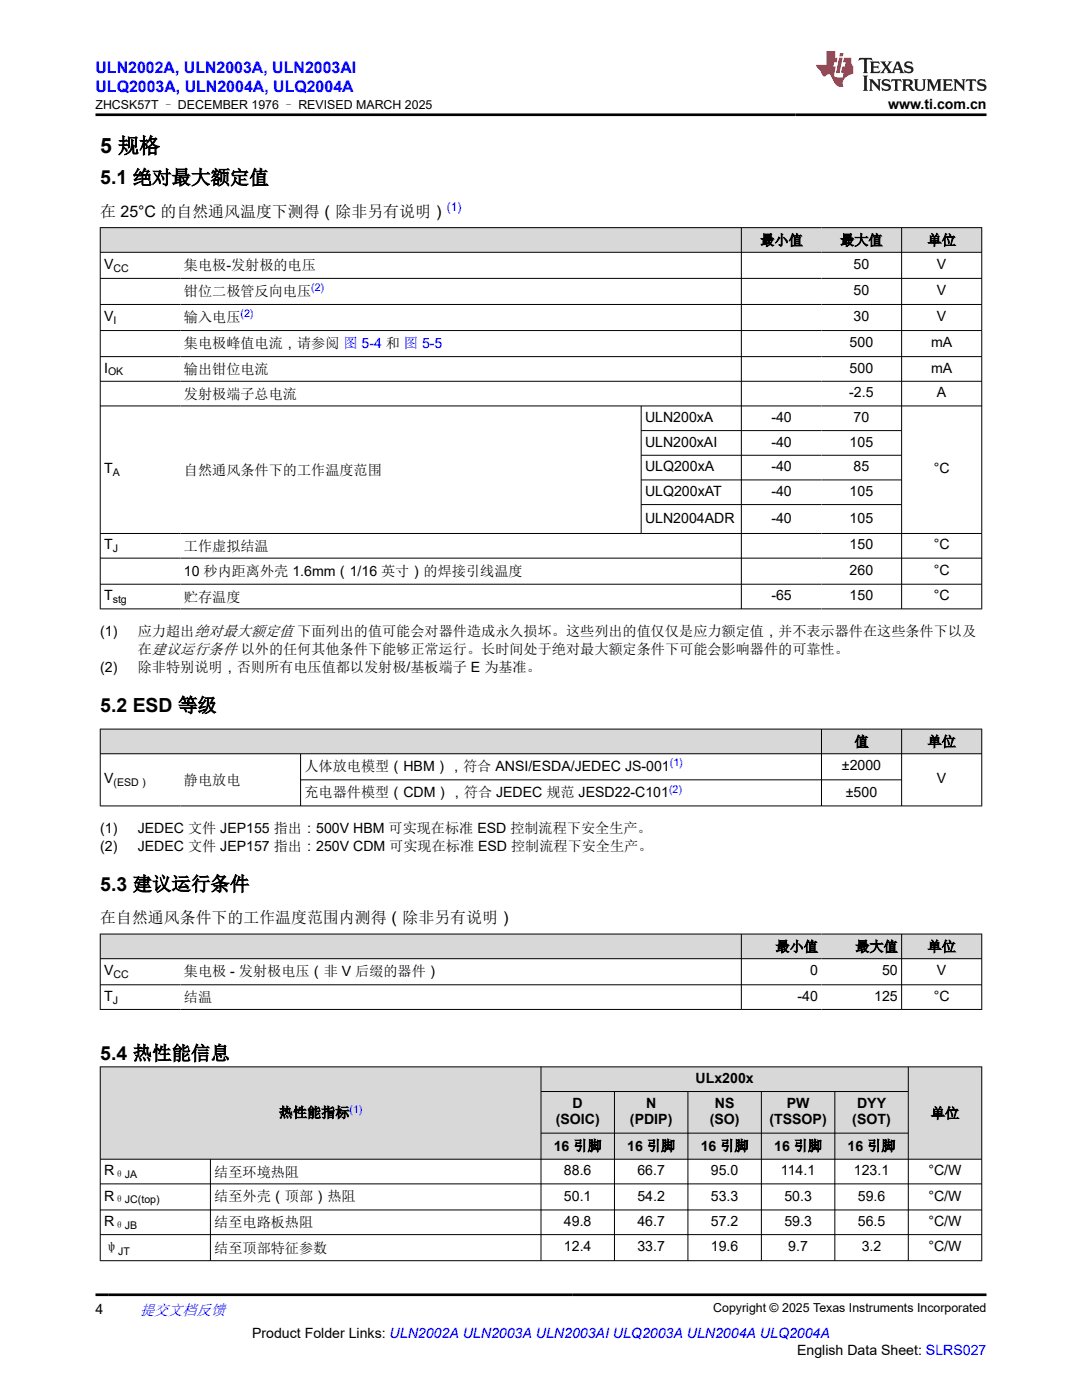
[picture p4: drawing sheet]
<svg xmlns="http://www.w3.org/2000/svg" width="216mm" height="279mm" viewBox="0 0 216 279" stroke-linecap="round" stroke-linejoin="round" font-family="sans-serif">
<defs><g id="words">
<text font-size="4.2" x="20" y="30.5">5 规格</text>
<g font-size="3.9">
<text x="20" y="36.7">5.1 绝对最大额定值</text>
<text x="20" y="142.1">5.2 ESD 等级</text>
<text x="20" y="177.7">5.3 建议运行条件</text>
<text x="20" y="211.5">5.4 热性能信息</text>
</g>
<g font-size="3.2" fill="#00f">
<text x="19.1" y="14.5">ULN2002A, ULN2003A, ULN2003AI</text>
<text x="19.1" y="18.3">ULQ2003A, ULN2004A, ULQ2004A</text>
</g>
<g font-size="3.2">
<text x="20" y="43.2">在 25°C 的自然通风温度下测得（除非另有说明）</text>
<text x="20" y="184.2">在自然通风条件下的工作温度范围内测得（除非另有说明）</text>
</g>
<text font-size="3" fill="#00f" x="27.9" y="262.4">提交文档反馈</text>
<g font-size="2.8">
<text x="177.2" y="21.7">www.ti.com.cn</text>
<text x="20.8" y="53.7">V</text>
<text x="36.7" y="53.8">集电极-发射极的电压</text>
<text x="151.7" y="48.9">最小值</text>
<text x="167.6" y="48.9">最大值</text>
<text x="170.3" y="53.7">50</text>
<text x="185.1" y="48.9">单位</text>
<text x="187" y="53.7">V</text>
<text x="36.7" y="59">钳位二极管反向电压</text>
<text x="170.3" y="58.9">50</text>
<text x="187" y="58.9">V</text>
<text x="20.8" y="64.1">V</text>
<text x="36.7" y="64.2">输入电压</text>
<text x="170.3" y="64.1">30</text>
<text x="187" y="64.1">V</text>
<text x="36.7" y="69.4">集电极峰值电流，请参阅 图 5-4 和 图 5-5</text>
<text x="169.5" y="69.3">500</text>
<text x="185.8" y="69.3">mA</text>
<text x="20.8" y="74.4">I</text>
<text x="36.7" y="74.6">输出钳位电流</text>
<text x="169.5" y="74.4">500</text>
<text x="185.8" y="74.4">mA</text>
<text x="36.7" y="79.6">发射极端子总电流</text>
<text x="169.5" y="79.3">-2.5</text>
<text x="187" y="79.3">A</text>
<text x="128.7" y="84.2">ULN200xA</text>
<text x="128.7" y="89.1">ULN200xAI</text>
<text x="153.9" y="84.2">-40</text>
<text x="153.9" y="89.1">-40</text>
<text x="169.5" y="89.1">105</text>
<text x="170.3" y="84.2">70</text>
<text x="20.8" y="94.5">T</text>
<text x="36.7" y="94.8">自然通风条件下的工作温度范围</text>
<text x="128.7" y="94">ULQ200xA</text>
<text x="153.9" y="94">-40</text>
<text x="170.3" y="94">85</text>
<text x="186.3" y="94.5">°C</text>
<text x="128.7" y="99">ULQ200xAT</text>
<text x="153.9" y="99">-40</text>
<text x="169.5" y="99">105</text>
<text x="128.7" y="104.3">ULN2004ADR</text>
<text x="153.9" y="104.3">-40</text>
<text x="169.5" y="104.3">105</text>
<text x="20.8" y="109.7">T</text>
<text x="36.7" y="109.9">工作虚拟结温</text>
<text x="169.5" y="109.7">150</text>
<text x="186.3" y="109.7">°C</text>
<text x="20.8" y="119.8">T</text>
<text x="36.7" y="114.9">10 秒内距离外壳 1.6mm（1/16 英寸）的焊接引线温度</text>
<text x="153.9" y="119.8">-65</text>
<text x="169.5" y="114.7">260</text>
<text x="169.5" y="119.8">150</text>
<text x="186.3" y="114.7">°C</text>
<text x="186.3" y="119.8">°C</text>
<text x="36.7" y="120.1">贮存温度</text>
<text x="20" y="126.9">(1)</text>
<text x="27.5" y="126.9">应力超出绝对最大额定值 下面列出的值可能会对器件造成永久损坏。这些列出的值仅仅是应力额定值，并不表示器件在这些条件下以及</text>
<text x="27.5" y="130.5">在建议运行条件 以外的任何其他条件下能够正常运行。长时间处于绝对最大额定条件下可能会影响器件的可靠性。</text>
<text x="20" y="134.2">(2)</text>
<text x="27.5" y="134.2">除非特别说明，否则所有电压值都以发射极/基板端子 E 为基准。</text>
<text x="170.5" y="149">值</text>
<text x="185.1" y="149">单位</text>
<text x="60.7" y="153.9">人体放电模型（HBM），符合 ANSI/ESDA/JEDEC JS-001</text>
<text x="168" y="153.8">±2000</text>
<text x="20.8" y="156.4">V</text>
<text x="36.7" y="156.6">静电放电</text>
<text x="60.7" y="159.1">充电器件模型（CDM），符合 JEDEC 规范 JESD22-C101</text>
<text x="168.8" y="159">±500</text>
<text x="187" y="156.4">V</text>
<text x="20" y="166.2">(1)</text>
<text x="27.5" y="166.2">JEDEC 文件 JEP155 指出：500V HBM 可实现在标准 ESD 控制流程下安全生产。</text>
<text x="20" y="169.9">(2)</text>
<text x="27.5" y="169.9">JEDEC 文件 JEP157 指出：250V CDM 可实现在标准 ESD 控制流程下安全生产。</text>
<text x="154.7" y="189.9">最小值</text>
<text x="170.7" y="189.9">最大值</text>
<text x="185.1" y="189.9">单位</text>
<text x="20.8" y="194.7">V</text>
<text x="36.7" y="194.8">集电极 - 发射极电压（非 V 后缀的器件）</text>
<text x="161.6" y="194.7">0</text>
<text x="176" y="194.7">50</text>
<text x="187" y="194.7">V</text>
<text x="20.8" y="199.7">T</text>
<text x="36.7" y="200">结温</text>
<text x="159.1" y="199.7">-40</text>
<text x="174.4" y="199.7">125</text>
<text x="186.3" y="199.7">°C</text>
<text x="114.3" y="221">D</text>
<text x="128.9" y="221">N</text>
<text x="138.8" y="216.1">ULx200x</text>
<text x="142.6" y="221">NS</text>
<text x="157" y="221">PW</text>
<text x="171" y="221">DYY</text>
<text x="55.6" y="223">热性能指标</text>
<text x="110.9" y="224.4">(SOIC)</text>
<text x="125.7" y="224.4">(PDIP)</text>
<text x="141.6" y="224.4">(SO)</text>
<text x="153.5" y="224.4">(TSSOP)</text>
<text x="170.1" y="224.4">(SOT)</text>
<text x="185.7" y="223.1">单位</text>
<text x="110.5" y="229.6">16 引脚</text>
<text x="125.2" y="229.6">16 引脚</text>
<text x="139.8" y="229.6">16 引脚</text>
<text x="154.5" y="229.6">16 引脚</text>
<text x="169.1" y="229.6">16 引脚</text>
<text x="20.8" y="234.5">R</text>
<text x="20.8" y="239.6">R</text>
<text x="42.8" y="234.8">结至环境热阻</text>
<text x="42.8" y="239.7">结至外壳（顶部）热阻</text>
<text x="112.5" y="234.5">88.6</text>
<text x="112.5" y="239.6">50.1</text>
<text x="127.2" y="234.5">66.7</text>
<text x="127.2" y="239.6">54.2</text>
<text x="141.8" y="234.5">95.0</text>
<text x="141.8" y="239.6">53.3</text>
<text x="155.8" y="234.5">114.1</text>
<text x="156.5" y="239.6">50.3</text>
<text x="170.4" y="234.5">123.1</text>
<text x="171.2" y="239.6">59.6</text>
<text x="185.3" y="234.5">°C/W</text>
<text x="185.3" y="239.6">°C/W</text>
<text x="20.8" y="244.7">R</text>
<text x="42.8" y="244.9">结至电路板热阻</text>
<text x="112.5" y="244.7">49.8</text>
<text x="127.2" y="244.7">46.7</text>
<text x="141.8" y="244.7">57.2</text>
<text x="156.5" y="244.7">59.3</text>
<text x="171.2" y="244.7">56.5</text>
<text x="185.3" y="244.7">°C/W</text>
<text x="20.8" y="249.9">ψ</text>
<text x="42.8" y="250">结至顶部特征参数</text>
<text x="112.5" y="249.7">12.4</text>
<text x="127.2" y="249.7">33.7</text>
<text x="141.8" y="249.7">19.6</text>
<text x="157.3" y="249.7">9.7</text>
<text x="172" y="249.7">3.2</text>
<text x="185.3" y="249.7">°C/W</text>
<text x="19.1" y="262.1">4</text>
<text x="50.3" y="266.9">Product Folder Links: ULN2002A ULN2003A ULN2003AI ULQ2003A ULN2004A ULQ2004A</text>
<text x="159" y="270.3">English Data Sheet: SLRS027</text>
</g>
<g font-size="2.5">
<text x="19" y="21.8">ZHCSK57T – DECEMBER 1976 – REVISED MARCH 2025</text>
<text x="142.3" y="261.8">Copyright © 2025 Texas Instruments Incorporated</text>
</g>
<text font-size="2.4" fill="#00f" x="89.2" y="42.2">(1)</text>
<g font-size="2.1">
<text x="22.6" y="54.3">CC</text>
<text x="22.6" y="64.7">I</text>
<text x="21.6" y="74.9">OK</text>
<text x="22.5" y="95">A</text>
<text x="22.5" y="110.2">J</text>
<text x="22.5" y="120.3">stg</text>
<text x="22.6" y="156.9">(ESD）</text>
<text x="22.6" y="195.2">CC</text>
<text x="22.5" y="200.3">J</text>
<text x="22.8" y="235.1">θJA</text>
<text x="22.8" y="240.2">θJC(top)</text>
<text x="22.8" y="245.2">θJB</text>
<text x="23.6" y="250.4">JT</text>
</g>
<g font-size="2.1" fill="#00f">
<text x="62.1" y="58.1">(2)</text>
<text x="48" y="63.3">(2)</text>
<text x="133.7" y="153">(1)</text>
<text x="133.5" y="158.2">(2)</text>
<text x="69.7" y="222.1">(1)</text>
</g>
</g></defs>
<g fill="#d8d8d8">
<path d="M20 45.4h175.9v5h-175.9z" fill-rule="evenodd"/>
<path d="M20.1 45.5h127.8v4.8h-127.8z" fill-rule="evenodd"/>
<path d="M148 45.5h15.9v4.8h-15.9z" fill-rule="evenodd"/>
<path d="M163.9 45.5h15.9v4.8h-15.9z" fill-rule="evenodd"/>
<path d="M180 45.5h15.8v4.8h-15.8z" fill-rule="evenodd"/>
</g>
<g fill="none" stroke="#000" stroke-width=".2">
<path d="M19.9 45.4h176.1M19.9 50.4h176.1M19.9 55.6h176.1M20 45.4v76.2M147.9 45.4v76.2M179.9 45.4v76.2M195.9 45.4v76.2M19.9 60.8h176.1M19.9 66h176.1M19.9 71.2h176.1M19.9 76.1h176.1M19.9 81h176.1"/>
<path d="M127.9 81v25.5M127.9 85.9h52.1M127.9 90.9h52.1M127.9 95.8h52.1M19.9 106.5h176.1M19.9 111.4h176.1M19.9 116.6h176.1M127.9 100.7h52.1M19.9 121.5h176.1"/>
</g>
<g fill="#d8d8d8">
<path d="M20 145.5h175.9v4.9h-175.9z" fill-rule="evenodd"/>
<path d="M20.1 145.6h143.8v4.8h-143.8z" fill-rule="evenodd"/>
<path d="M164 145.6h15.8v4.8h-15.8z" fill-rule="evenodd"/>
<path d="M180 145.6h15.8v4.8h-15.8z" fill-rule="evenodd"/>
</g>
<path d="M19.9 145.5h176.1M19.9 150.4h176.1M20 145.4v15.5M60 150.4v10.5M60 155.6h120M163.9 145.4v15.5M179.9 145.4v15.5M195.9 145.4v15.5M19.9 160.8h176.1" fill="none" stroke="#000" stroke-width=".2"/>
<g fill="#d8d8d8">
<path d="M20 186.4h175.9v4.9h-175.9z" fill-rule="evenodd"/>
<path d="M20.1 186.5h127.8v4.8h-127.8z" fill-rule="evenodd"/>
<path d="M148 186.5h15.9v4.8h-15.9z" fill-rule="evenodd"/>
<path d="M163.9 186.5h15.9v4.8h-15.9z" fill-rule="evenodd"/>
<path d="M180 186.5h15.8v4.8h-15.8z" fill-rule="evenodd"/>
</g>
<path d="M19.9 186.4h176.1M19.9 191.3h176.1M19.9 196.5h176.1M20 186.3v15.2M147.9 186.3v15.2M179.9 186.3v15.2M195.9 186.3v15.2M19.9 201.5h176.1" fill="none" stroke="#000" stroke-width=".2"/>
<g fill="#d8d8d8">
<path d="M20 212.9h175.9v4.9h-175.9z" fill-rule="evenodd"/>
<path d="M20.1 213h87.8v18.3h-87.8z" fill-rule="evenodd"/>
<path d="M108 213h73.2v4.8h-73.2z" fill-rule="evenodd"/>
<path d="M181.3 213h14.5v18.3h-14.5z" fill-rule="evenodd"/>
<path d="M108 217.9h14.5v8.2h-14.5z" fill-rule="evenodd"/>
<path d="M122.7 217.9h14.5v8.2h-14.5z" fill-rule="evenodd"/>
<path d="M137.3 217.9h14.6v8.2h-14.6z" fill-rule="evenodd"/>
<path d="M152 217.9h14.5v8.2h-14.5z" fill-rule="evenodd"/>
<path d="M166.6 217.9h14.6v8.2h-14.6z" fill-rule="evenodd"/>
<path d="M108 226.2h14.5v5.1h-14.5z" fill-rule="evenodd"/>
<path d="M122.7 226.2h14.5v5.1h-14.5z" fill-rule="evenodd"/>
<path d="M137.3 226.2h14.6v5.1h-14.6z" fill-rule="evenodd"/>
<path d="M152 226.2h14.5v5.1h-14.5z" fill-rule="evenodd"/>
<path d="M166.6 226.2h14.6v5.1h-14.6z" fill-rule="evenodd"/>
</g>
<g fill="none" stroke="#000" stroke-width=".2">
<path d="M19.9 212.9h176.1M20 212.9v38.8M108 212.9v38.8M108 217.8h73.3M122.6 217.8v33.9M137.3 217.8v33.9M151.9 217.8v33.9M166.6 217.8v33.9M181.2 212.9v38.8M195.9 212.9v38.8M19.9 231.3h176.1M19.9 236.3h176.1"/>
<path d="M42 231.3v20.4M108 226.1h73.3M19.9 241.5h176.1M19.9 246.4h176.1M19.9 251.6h176.1"/>
</g>
<path d="M171.5 11.6l-.2 .5 .5-.2h.6v.1v2.2l-.2 .4h1l-.2-.4v-2.2v-.1h.5l.6 .2-.2-.5zM173.6 12.3l.2 .4v1.5l-.2 .4h1.9l.1-.6a1.08 1.08 0 0 1-1.3 .2v-.7h.6l.4 .2v-.7l-.4 .2h-.6v-.5l.2-.2a1 1 0 0 1 1 .3l-.1-.5zM175.7 12.3l.9 1.1-1 1.2h.9l-.2-.2 .5-.8 .4 .8-.2 .2h1.6l-.2-.2 .2-.5h.9l.1 .5-.1 .2h.9l-.2-.3-.8-2h-.5l-.9 2.2-.9-1.1 .9-1.1h-.8l.2 .2-.4 .6-.4-.6 .2-.2zM179 12.7l.4 1h-.7zM180.7 12.4a.65 .65 0 0 0-.2 .7 .65 .65 0 0 0 .6 .5l.6 .1 .1 .3a.79 .79 0 0 1-.7 .4 .79 .79 0 0 1-.7-.5l.1 .7 .2-.1a.93 .93 0 0 0 1.1 .1 .93 .93 0 0 0 .4-1 1.46 1.46 0 0 0-1.2-.6l-.1-.3a1.09 1.09 0 0 1 1.2 .2l-.2-.6-.1 .1-.5-.2zM172.2 15.1l.2 .4v2.2l-.2 .4h1l-.2-.4v-2.2l.2-.4zM173.4 15.8l.2 .4v1.5l-.2 .4h.8l-.3-.4 .1-1.3 1.6 1.8v-2l.2-.4h-.7l.1 .2 .1 1.1-1.2-1.3zM176.2 15.9a.65 .65 0 0 0-.2 .8 .65 .65 0 0 0 .6 .4l.6 .2 .1 .2a.79 .79 0 0 1-.7 .4 .79 .79 0 0 1-.7-.5l.1 .7 .2-.1a.93 .93 0 0 0 1.1 .1 .93 .93 0 0 0 .4-.9 1.46 1.46 0 0 0-1.2-.6l-.1-.4a1.09 1.09 0 0 1 1.2 .2l-.1-.6-.2 .1-.5-.1zM177.9 15.8l-.1 .6a.63 .63 0 0 1 .8-.3v1.6l-.3 .4h1l-.2-.4v-1.6a.66 .66 0 0 1 .8 .3l-.1-.6zM180 15.8l.2 .4v1.5l-.2 .4h1l-.2-.2-.1-.7h.5l.1 .2a.79 .79 0 0 0 1.2 .6l-1-.9a.61 .61 0 0 0 .6-.6 .61 .61 0 0 0-.5-.7zM180.8 16.1h.1a.47 .47 0 0 1 .5 .1 .47 .47 0 0 1 .1 .5l-.1 .1-.7 .1zM182.3 15.8l.2 .2a2.27 2.27 0 0 0 .4 2 1.04 1.04 0 0 0 1.7-.7v-1.3l.2-.2h-.8l.2 .4v1.1a.6 .6 0 0 1-.6 .6 .6 .6 0 0 1-.6-.6v-1.1l.3-.4zM184.9 15.8l.2 .4v1.5l-.2 .4h.8l-.3-.4v-1.4l.9 1.9 .9-1.9v1.4l-.3 .4h1l-.2-.4v-1.5l.2-.4h-.8l-.7 1.5-.6-1.5zM188.1 15.8l.2 .4v1.5l-.2 .4h1.9l.1-.6a1.09 1.09 0 0 1-1.3 .2v-.7h.6l.4 .2v-.6l-.4 .2h-.6v-.6l.2-.1a1.01 1.01 0 0 1 1 .3l-.1-.6zM190.2 15.8l.3 .4v1.5l-.3 .4h.8l-.2-.4v-1.3l1.6 1.8v-2l.2-.4h-.7l.2 .2v1.1l-1.2-1.3zM192.8 15.8l-.1 .6a.63 .63 0 0 1 .8-.3v1.6l-.3 .4h1l-.2-.4v-1.6a.66 .66 0 0 1 .8 .3l-.1-.6zM195.2 15.9a.65 .65 0 0 0-.2 .8 .65 .65 0 0 0 .6 .4l.6 .2 .2 .2a.79 .79 0 0 1-.7 .4 .79 .79 0 0 1-.7-.5l.1 .7 .2-.1a.93 .93 0 0 0 1 .1 .93 .93 0 0 0 .5-.9 1.46 1.46 0 0 0-1.3-.6v-.4a1.09 1.09 0 0 1 1.2 .2l-.2-.6-.2 .1-.5-.1z" fill="#231f20"/>
<path d="M164.9 10.2v2.8h-2l.1 .3 .8 1a.95 .95 0 0 0 1 .9 .59 .59 0 0 1 .5-.4 .59 .59 0 0 1 .5 .4l.4 .7a1.59 1.59 0 0 0 2.1 1.4 1.61 1.61 0 0 1 1-2.3l1-.3-.1-1.5a1.59 1.59 0 0 1-.3-1.7h-1.5l-.2 .9h.6l-.2 .9h-.5l-.2 1v.2l.4 .1-.1 .9h-.7a.73 .73 0 0 1-1-.7l.3-1.5h-.5l.1-.9h.5l.2-.9h-.5v-1.3zM167.4 11.5l-.6 3.1h.7l.6-3.1zM167.6 10.6l-.1 .6h.7l.1-.6z" fill="#ed1c24"/>
<path d="M19.1 22.9h177.8M19.1 258.4h177.8" fill="none" stroke="#000" stroke-width=".53"/>
<use href="#words"/>
</svg>
